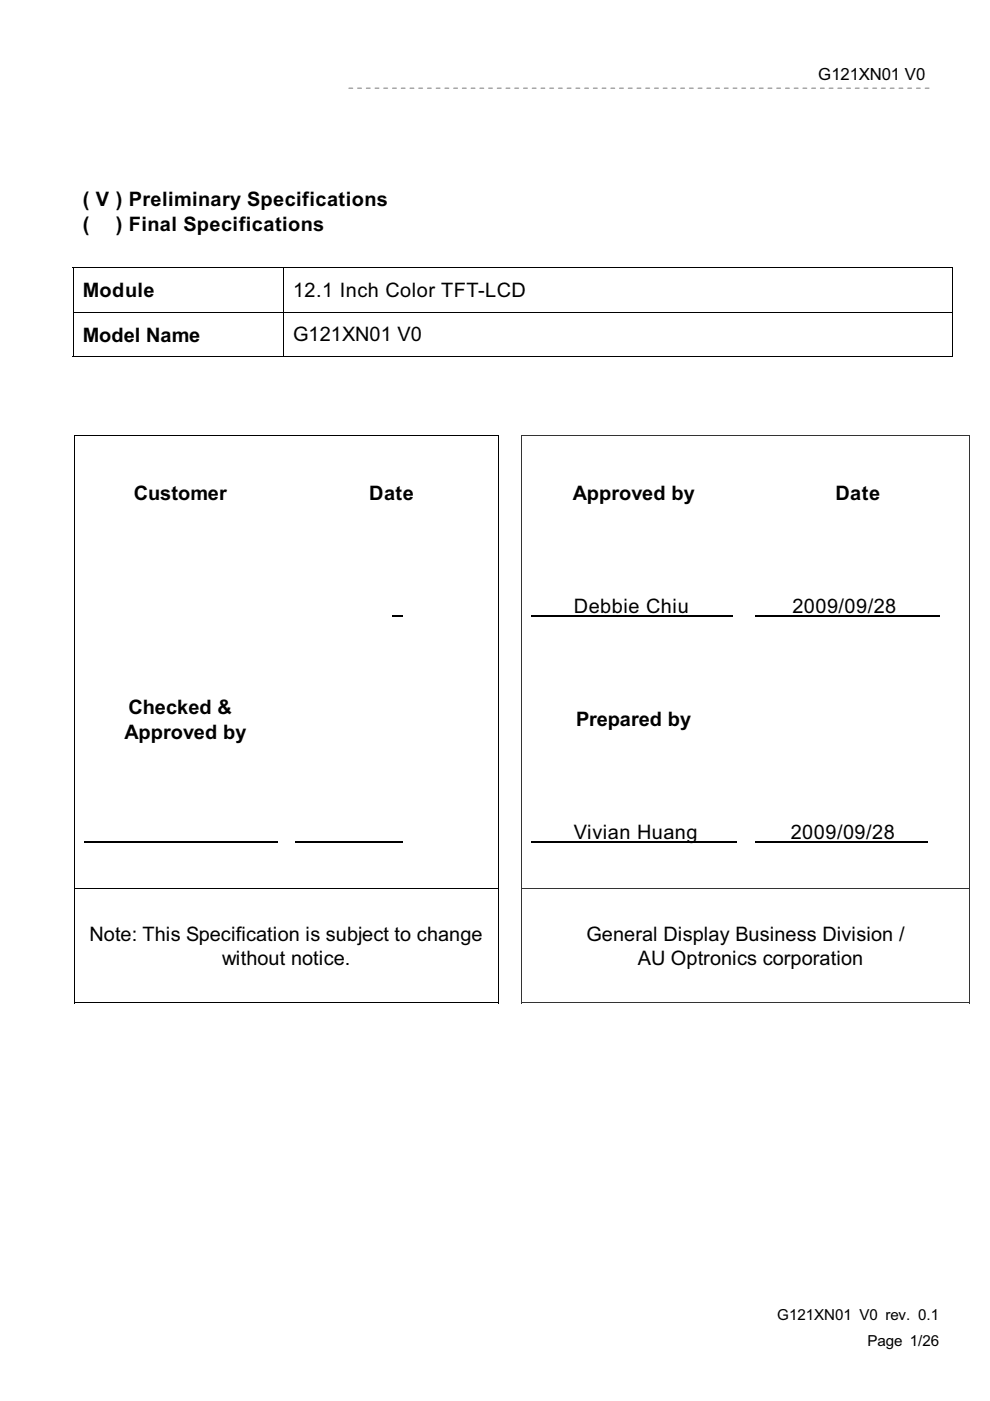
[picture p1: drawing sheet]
<svg xmlns="http://www.w3.org/2000/svg" width="210mm" height="297mm" viewBox="0 0 210 297" stroke-linecap="round" stroke-linejoin="round" font-family="sans-serif">
<defs><g id="words">
<g font-size="4.2">
<text x="17.5" y="43.8">( V ) Preliminary Specifications</text>
<text x="17.5" y="48.9">(</text>
<text x="24.6" y="48.9">) Final Specifications</text>
<text x="17.5" y="63.1">Module</text>
<text x="62.2" y="63">12.1 Inch Color TFT-LCD</text>
<text x="17.5" y="72.5">Model Name</text>
<text x="62.2" y="72.4">G121XN01 V0</text>
<text x="28.4" y="106.1">Customer</text>
<text x="78.3" y="106.1">Date</text>
<text x="121.5" y="106.1">Approved by</text>
<text x="177.2" y="106.1">Date</text>
<text x="121.7" y="130">Debbie Chiu</text>
<text x="168.1" y="130">2009/09/28</text>
<text x="27.3" y="151.4">Checked &amp;</text>
<text x="122.2" y="154">Prepared by</text>
<text x="26.4" y="156.6">Approved by</text>
<text x="121.7" y="177.9">Vivian Huang</text>
<text x="167.7" y="177.9">2009/09/28</text>
<text x="19" y="199.6">Note: This Specification is subject to change</text>
<text x="124.4" y="199.6">General Display Business Division /</text>
<text x="47.1" y="204.6">without notice.</text>
<text x="135.3" y="204.6">AU Optronics corporation</text>
</g>
<text font-size="3.6" x="173.6" y="16.9">G121XN01 V0</text>
<g font-size="3.2">
<text x="164.8" y="279.8">G121XN01 V0 rev. 0.1</text>
<text x="184" y="285.4">Page 1/26</text>
</g>
</g></defs>
<path d="M74 18.7h123.4" fill="none" stroke="#969696" stroke-width=".26" stroke-dasharray=".8 1.1"/>
<g fill="none" stroke="#000" stroke-width=".21">
<path d="M15.4 56.8h44.6M15.5 56.7v19M60.1 56.7v19M60.2 56.8h141.7M202 56.7v19M15.4 75.6h44.6M15.6 66.2h44.4M60.2 66.2h141.7M60.2 75.6h141.7M15.7 92.4h89.9M15.8 92.4v120.3M105.7 92.4v120.3"/>
<path d="M15.9 188.4h89.7M15.7 212.6h89.9"/>
</g>
<path d="M201.9 56.7h.2v.2h-.2zM201.9 75.5h.2v.2h-.2zM105.6 92.4h.2v.1h-.2zM105.6 212.6h.2v.1h-.2z" fill="#000"/>
<path d="M83.2 130.6h2.2M17.8 178.5h41M62.7 178.5h22.8" fill="none" stroke="#000" stroke-width=".34"/>
<path d="M110.5 92.4h95.1M110.6 92.4v2.2M205.7 92.4v2.2" fill="none" stroke="#333" stroke-width=".21"/>
<path d="M205.6 92.4h.2v.1h-.2z" fill="#333"/>
<path d="M110.6 94.6v118.1M205.7 94.6v118.1M110.7 188.4h94.9M110.5 212.6h95.1" fill="none" stroke="#333" stroke-width=".21"/>
<path d="M112.6 130.6h42.8M160.2 130.6h39.2M112.6 178.5h43.6M160.2 178.5h36.6" fill="none" stroke="#000" stroke-width=".34"/>
<path d="M205.6 212.6h.2v.1h-.2z" fill="#333"/>
<use href="#words"/>
</svg>
